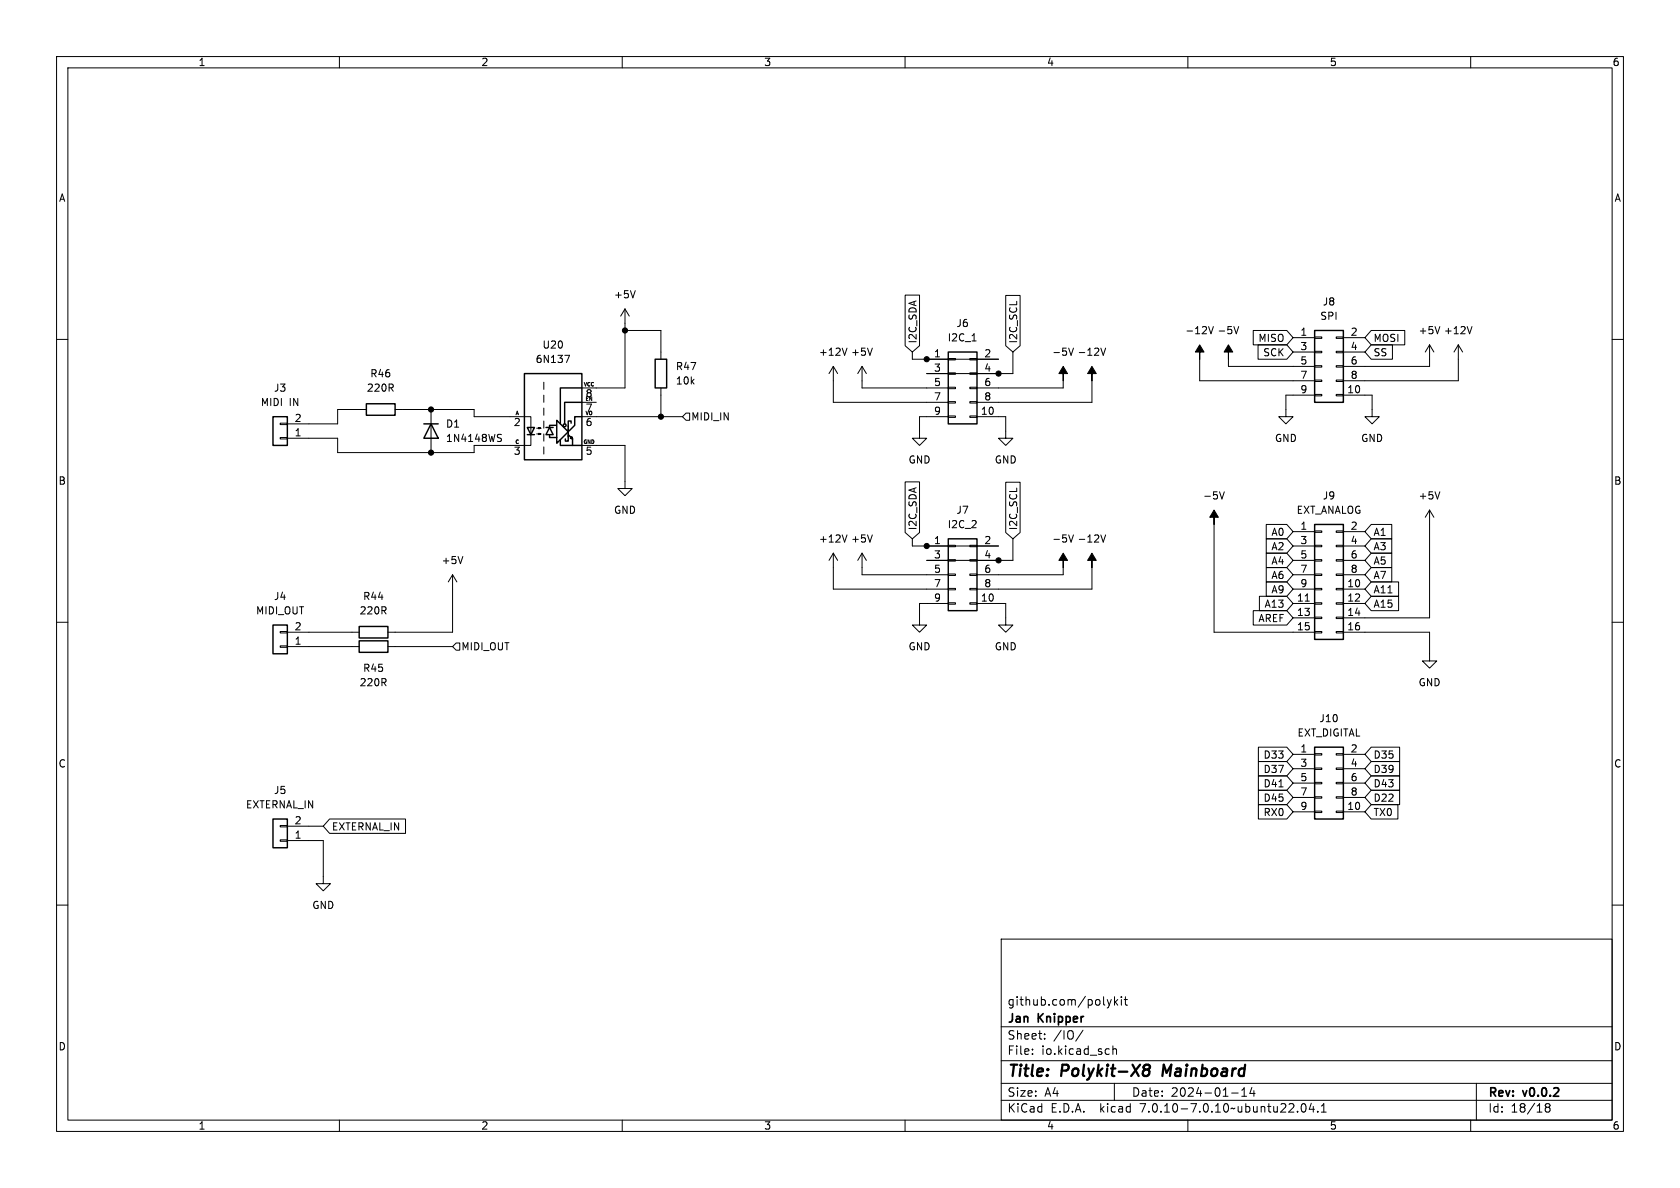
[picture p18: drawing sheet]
<svg xmlns="http://www.w3.org/2000/svg" width="297mm" height="210mm" viewBox="0 0 297 210" stroke-linecap="round" stroke-linejoin="round" font-family="sans-serif">
<defs><g id="words">
<g font-size="2.8">
<text x="178" y="190.9">Title:</text>
<text x="187.7" y="190.9">Polykit-X8</text>
<text x="206.4" y="190.9">Mainboard</text>
</g>
<g font-size="2.1">
<text x="178" y="178">github.com/polykit</text>
<text x="178" y="184">Sheet:</text>
<text x="178" y="181.2">Jan</text>
<text x="183.6" y="181.2">Knipper</text>
<text x="186.2" y="184">/IO/</text>
<text x="178" y="186.7">File:</text>
<text x="184.1" y="186.7">io.kicad_sch</text>
<text x="178" y="196.9">KiCad</text>
<text x="178" y="194.1">Size:</text>
<text x="184.7" y="194.1">A4</text>
<text x="185.7" y="196.9">E.D.A.</text>
<text x="194.6" y="196.9">kicad</text>
<text x="200" y="194.1">Date:</text>
<text x="201.8" y="196.9">7.0.10-7.0.10~ubuntu22.04.1</text>
<text x="207" y="194.1">2024-01-14</text>
<text x="263" y="194.3">Rev:</text>
<text x="263" y="196.9">Id:</text>
<text x="267.1" y="196.9">18/18</text>
<text x="269.4" y="194.3">v0.0.2</text>
</g>
<g font-size="1.8">
<text x="35" y="11.9">1</text>
<text x="85" y="11.9">2</text>
<text x="135" y="11.9">3</text>
<text x="185" y="11.9">4</text>
<text x="235" y="11.9">5</text>
<text x="285" y="11.9">6</text>
<text x="10.3" y="35.9">A</text>
<text x="285.3" y="35.9">A</text>
<text x="108.5" y="52.9">+5V</text>
<text x="169" y="58">J6</text>
<text x="209.4" y="59.3">-12V</text>
<text x="215.1" y="59.3">-5V</text>
<text x="229.8" y="59.4">1</text>
<text x="233.3" y="56.7">SPI</text>
<text x="233.8" y="54.2">J8</text>
<text x="238.7" y="59.4">2</text>
<text x="250.7" y="59.3">+5V</text>
<text x="255.2" y="59.3">+12V</text>
<text x="94.6" y="64.4">6N137</text>
<text x="95.8" y="61.8">U20</text>
<text x="119.4" y="65.6">R47</text>
<text x="144.7" y="63.1">+12V</text>
<text x="150.4" y="63.1">+5V</text>
<text x="162.2" y="60.8" transform="rotate(-90 162.2 60.8)">I2C_SDA</text>
<text x="165" y="63.2">1</text>
<text x="165" y="65.8">3</text>
<text x="167.4" y="60.6">I2C_1</text>
<text x="173.9" y="63.2">2</text>
<text x="173.9" y="65.8">4</text>
<text x="180" y="60.8" transform="rotate(-90 180 60.8)">I2C_SCL</text>
<text x="185.9" y="63.1">-5V</text>
<text x="190.4" y="63.1">-12V</text>
<text x="222.4" y="60.6">MISO</text>
<text x="223.2" y="63.2">SCK</text>
<text x="229.8" y="62">3</text>
<text x="229.8" y="64.5">5</text>
<text x="238.7" y="62">4</text>
<text x="238.7" y="64.5">6</text>
<text x="242.7" y="60.6">MOSI</text>
<text x="242.7" y="63.2">SS</text>
<text x="46" y="72">MIDI</text>
<text x="48.3" y="69.4">J3</text>
<text x="51.1" y="72">IN</text>
<text x="64.8" y="69.4">220R</text>
<text x="65.4" y="66.9">R46</text>
<text x="103.4" y="70.6">8</text>
<text x="119.4" y="68.2">10k</text>
<text x="165" y="68.3">5</text>
<text x="165" y="70.9">7</text>
<text x="173.9" y="68.3">6</text>
<text x="173.9" y="70.9">8</text>
<text x="229.8" y="67.1">7</text>
<text x="229.8" y="69.6">9</text>
<text x="238.1" y="69.6">10</text>
<text x="238.7" y="67.1">8</text>
<text x="52" y="77.2">1</text>
<text x="52" y="74.7">2</text>
<text x="78.7" y="75.8">D1</text>
<text x="90.7" y="75.6">2</text>
<text x="103.4" y="75.6">6</text>
<text x="103.4" y="73.1">7</text>
<text x="122.1" y="74.5">MIDI_IN</text>
<text x="165" y="73.4">9</text>
<text x="173.3" y="73.4">10</text>
<text x="78.7" y="78.3">1N4148WS</text>
<text x="90.7" y="80.7">3</text>
<text x="103.4" y="80.7">5</text>
<text x="160.5" y="82.1">GND</text>
<text x="175.8" y="82.1">GND</text>
<text x="225.3" y="78.3">GND</text>
<text x="240.5" y="78.3">GND</text>
<text x="10.3" y="85.9">B</text>
<text x="212.6" y="88.5">-5V</text>
<text x="233.8" y="88.5">J9</text>
<text x="250.7" y="88.5">+5V</text>
<text x="285.3" y="85.9">B</text>
<text x="108.5" y="91">GND</text>
<text x="162.2" y="93.8" transform="rotate(-90 162.2 93.8)">I2C_SDA</text>
<text x="167.4" y="93.6">I2C_2</text>
<text x="169" y="91">J7</text>
<text x="180" y="93.8" transform="rotate(-90 180 93.8)">I2C_SCL</text>
<text x="224.7" y="94.9">A0</text>
<text x="229.1" y="91">EXT_ANALOG</text>
<text x="229.8" y="93.7">1</text>
<text x="238.7" y="93.7">2</text>
<text x="242.7" y="94.9">A1</text>
<text x="78" y="99.9">+5V</text>
<text x="144.7" y="96.1">+12V</text>
<text x="150.4" y="96.1">+5V</text>
<text x="165" y="96.3">1</text>
<text x="165" y="98.8">3</text>
<text x="165" y="101.3">5</text>
<text x="173.9" y="96.3">2</text>
<text x="173.9" y="98.8">4</text>
<text x="173.9" y="101.3">6</text>
<text x="185.9" y="96.1">-5V</text>
<text x="190.4" y="96.1">-12V</text>
<text x="224.7" y="97.5">A2</text>
<text x="224.7" y="100">A4</text>
<text x="229.8" y="96.3">3</text>
<text x="229.8" y="98.8">5</text>
<text x="229.8" y="101.3">7</text>
<text x="238.7" y="96.3">4</text>
<text x="238.7" y="98.8">6</text>
<text x="238.7" y="101.3">8</text>
<text x="242.7" y="97.5">A3</text>
<text x="242.7" y="100">A5</text>
<text x="48.3" y="106.3">J4</text>
<text x="64.1" y="106.3">R44</text>
<text x="165" y="103.9">7</text>
<text x="165" y="106.4">9</text>
<text x="173.3" y="106.4">10</text>
<text x="173.9" y="103.9">8</text>
<text x="223.5" y="107.6">A13</text>
<text x="224.7" y="105.1">A9</text>
<text x="224.7" y="102.6">A6</text>
<text x="229.2" y="106.4">11</text>
<text x="229.8" y="103.9">9</text>
<text x="238.1" y="103.9">10</text>
<text x="238.1" y="106.4">12</text>
<text x="242.7" y="102.6">A7</text>
<text x="242.7" y="105.1">A11</text>
<text x="242.7" y="107.6">A15</text>
<text x="45.2" y="108.8">MIDI_OUT</text>
<text x="52" y="111.5">2</text>
<text x="63.5" y="108.8">220R</text>
<text x="222.4" y="110.2">AREF</text>
<text x="229.2" y="109">13</text>
<text x="229.2" y="111.5">15</text>
<text x="238.1" y="109">14</text>
<text x="238.1" y="111.5">16</text>
<text x="52" y="114">1</text>
<text x="64.1" y="119">R45</text>
<text x="81.5" y="115.2">MIDI_OUT</text>
<text x="160.5" y="115.2">GND</text>
<text x="175.8" y="115.2">GND</text>
<text x="63.5" y="121.5">220R</text>
<text x="250.7" y="121.5">GND</text>
<text x="229.3" y="130.4">EXT_DIGITAL</text>
<text x="233.2" y="127.9">J10</text>
<text x="10.3" y="135.9">C</text>
<text x="223.3" y="136.8">D37</text>
<text x="223.3" y="134.3">D33</text>
<text x="229.8" y="133.1">1</text>
<text x="229.8" y="135.6">3</text>
<text x="238.7" y="133.1">2</text>
<text x="238.7" y="135.6">4</text>
<text x="242.7" y="136.8">D39</text>
<text x="242.7" y="134.3">D35</text>
<text x="285.3" y="135.9">C</text>
<text x="43.4" y="143.1">EXTERNAL_IN</text>
<text x="48.3" y="140.6">J5</text>
<text x="223.3" y="141.9">D45</text>
<text x="223.3" y="139.4">D41</text>
<text x="229.8" y="138.2">5</text>
<text x="229.8" y="140.7">7</text>
<text x="229.8" y="143.3">9</text>
<text x="238.1" y="143.3">10</text>
<text x="238.7" y="138.2">6</text>
<text x="238.7" y="140.7">8</text>
<text x="242.7" y="141.9">D22</text>
<text x="242.7" y="139.4">D43</text>
<text x="52" y="148.3">1</text>
<text x="52" y="145.8">2</text>
<text x="58.6" y="147">EXTERNAL_IN</text>
<text x="223.3" y="144.5">RX0</text>
<text x="242.7" y="144.5">TX0</text>
<text x="55.1" y="160.9">GND</text>
<text x="10.3" y="185.9">D</text>
<text x="285.3" y="185.9">D</text>
<text x="35" y="199.9">1</text>
<text x="85" y="199.9">2</text>
<text x="135" y="199.9">3</text>
<text x="185" y="199.9">4</text>
<text x="235" y="199.9">5</text>
<text x="285" y="199.9">6</text>
</g>
<g font-size=".9">
<text x="103.1" y="68.3">VCC</text>
<text x="103.4" y="70.9">EN</text>
<text x="91" y="73.4">A</text>
<text x="103.4" y="73.4">VO</text>
<text x="91" y="78.5">C</text>
<text x="103" y="78.5">GND</text>
</g>
</g></defs>
<g fill="none" stroke="#000" stroke-width=".18">
<path d="M10 10h277v190h-277zM12 12h273v186h-273zM60 10v2M110 10v2M160 10v2M210 10v2M260 10v2M10 60h2M110.5 54.6v14h-7.6M110.5 58.4h6.3v5.1M110.5 54.6l-.8 1.3M110.5 54.6l.8 1.3"/>
<path d="M112.3 51.4l-.4 1.2M160 52.2h2.6v8.9l-1.3 1.1-1.3-1.1zM177.8 52.2h2.5v8.9l-1.2 1.1-1.3-1.1zM213.7 57.7l.4 1.3 .4-1.3M218.1 57.7l.5 1.3 .4-1.3M221.6 58.4h5.9l1.1 1.3-1.1 1.3h-5.9zM228.6 59.7h3.8M232.4 59.6h1.3v.2h-1.3zM236.2 59.6h1.3v.2h-1.3zM237.5 59.7h3.8M242.4 58.4h5.9v2.6h-5.9l-1.1-1.3zM254.5 57.7l-.4 1.3"/>
<path d="M260.2 57.7l-.4 1.3M285 60h2M49.5 74.8h1.3v.3h-1.3zM49.5 77.3h1.3v.3h-1.3zM64.8 72.4h-5.1v2.5h-8.9M69.8 72.4h14v1.3h10.1v5h-10.1v1.3h-24.1v-2.5h-8.9M76.2 72.4v7.6M88.2 77.4l.3 .1 .1 .3-.2 .2h-.3M88.2 76.8h.4M94.9 76.7h.7l-.4 .1v-.2l.4 .1M94.9 75.7h.7l-.4 .1v-.2l.4 .1M96.1 67.6v1.2"/>
<path d="M96.1 69.9v1.2M96.1 72.1v1.3M96.1 74.4v1.3M96.1 76.7v1.3M96.1 79v1.3M99.8 62.8h.9l-.6 1.3M102.9 78.7h7.6v7.7h1.3l-1.3 1.2-1.3-1.2h1.3M102.9 73.7h17.7M102.9 71.1h2.5M116.8 68.6v5.1M120.6 73.7l.7-.7h.6v1.3h-.6zM147.3 64.8v6.3h20.3"/>
<path d="M147.3 64.8l-.7 1.2M147.3 64.8l.8 1.2M149.7 61.5l-.4 1.3M152.4 64.8v3.8h15.2M152.4 64.8l-.8 1.2M152.4 64.8l.8 1.2M154.2 61.5l-.4 1.3M161.3 62.2v1.3h15.2M167.6 73.5h1.3v.3h-1.3zM167.6 71h1.3v.2h-1.3zM167.6 68.5h1.3v.2h-1.3zM167.6 65.9h1.3v.3h-1.3z"/>
<path d="M167.6 63.4h1.3v.2h-1.3zM167.6 73.7h-5v3.8h1.2l-1.2 1.2-1.3-1.2h1.3M171.4 73.5h1.3v.3h-1.3zM171.4 71h1.3v.2h-1.3zM171.4 68.5h1.3v.2h-1.3zM171.4 65.9h1.3v.3h-1.3zM171.4 63.4h1.3v.2h-1.3zM171.8 60.3h.8M172.7 73.7h5.1v3.8h1.3l-1.3 1.2-1.3-1.2h1.3M179.1 62.2v3.8h-15.3M188 67.3v1.3h-15.3M188.9 61.5l.5 1.3 .4-1.3"/>
<path d="M193 67.3v3.8h-20.3M194.6 61.5l.4 1.3 .5-1.3M212.1 63.5v3.8h20.3M217.2 63.5v1.3h15.2M222.4 61h5.1l1.1 1.2-1.1 1.3h-5.1zM228.6 62.2h3.8M232.4 69.7h1.3v.3h-1.3zM232.4 67.2h1.3v.2h-1.3zM232.4 64.6h1.3v.3h-1.3zM232.4 62.1h1.3v.3h-1.3zM232.4 69.9h-5.1v3.8h1.3l-1.3 1.2-1.2-1.2h1.2M236.2 69.7h1.3v.3h-1.3z"/>
<path d="M236.2 67.2h1.3v.2h-1.3zM236.2 64.6h1.3v.3h-1.3zM236.2 62.1h1.3v.3h-1.3zM237.5 69.9h5.1v3.8h1.2l-1.2 1.2-1.3-1.2h1.3M237.5 62.2h3.8M242.4 61h3.8v2.5h-3.8l-1.1-1.3zM252.7 61v3.8h-15.2M252.7 61l-.7 1.2M252.7 61l.8 1.2M257.8 61v6.3h-20.3M257.8 61l-.8 1.2M257.8 61l.8 1.2"/>
<path d="M81.8 98.4l-.4 1.2M147.3 97.8v6.3h20.3M147.3 97.8l-.7 1.3M147.3 97.8l.8 1.3M149.7 94.6l-.4 1.2M152.4 97.8v3.8h15.2M152.4 97.8l-.8 1.3M152.4 97.8l.8 1.3M154.2 94.6l-.4 1.2M160 85.2h2.6v8.9l-1.3 1.2-1.3-1.2zM161.3 95.3v1.2h15.2M167.6 98.9h1.3v.3h-1.3z"/>
<path d="M167.6 96.4h1.3v.2h-1.3zM171.4 98.9h1.3v.3h-1.3zM171.4 96.4h1.3v.2h-1.3zM177.8 85.2h2.5v8.9l-1.2 1.2-1.3-1.2zM179.1 95.3v3.8h-15.3M188.9 94.6l.5 1.2 .4-1.2M194.6 94.6l.4 1.2 .5-1.2M214.6 92.7v19.1h17.8M215.6 86.9l.4 1.3 .4-1.3M223.9 95.2h3.6l1.1 1.3-1.1 1.3h-3.6zM223.9 97.8h3.6l1.1 1.3-1.1 1.2h-3.6zM223.9 92.7h3.6l1.1 1.3-1.1 1.3h-3.6z"/>
<path d="M228.6 96.5h3.8M228.6 99.1h3.8M228.6 94h3.8M232.4 98.9h1.3v.3h-1.3zM232.4 96.4h1.3v.2h-1.3zM232.4 93.9h1.3v.2h-1.3zM236.2 98.9h1.3v.3h-1.3zM236.2 96.4h1.3v.2h-1.3zM236.2 93.9h1.3v.2h-1.3zM237.5 96.5h3.8M237.5 99.1h3.8M237.5 94h3.8"/>
<path d="M242.4 95.2h3.6v2.6h-3.6l-1.1-1.3zM242.4 97.8h3.6v2.5h-3.6l-1.1-1.2zM242.4 92.7h3.6v2.6h-3.6l-1.1-1.3zM252.7 90.2v19h-15.2M252.7 90.2l-.7 1.2M252.7 90.2l.8 1.2M254.5 86.9l-.4 1.3M10 110h2M49.5 111.6h1.3v.3h-1.3zM49.5 114.2h1.3v.2h-1.3zM50.8 111.8h12.7M50.8 114.3h12.7"/>
<path d="M68.6 114.3h11.4M80 114.3l.6-.6h.7v1.2h-.7zM80 101.6v10.2h-11.4M80 101.6l-.8 1.3M80 101.6l.8 1.3M167.6 106.6h1.3v.2h-1.3zM167.6 104h1.3v.3h-1.3zM167.6 101.5h1.3v.2h-1.3zM167.6 106.7h-5v3.8h1.2l-1.2 1.3-1.3-1.3h1.3M171.4 106.6h1.3v.2h-1.3zM171.4 104h1.3v.3h-1.3zM171.4 101.5h1.3v.2h-1.3z"/>
<path d="M172.7 106.7h5.1v3.8h1.3l-1.3 1.3-1.3-1.3h1.3M188 100.3v1.3h-15.3M193 100.3v3.8h-20.3M221.6 107.9h5.9l1.1 1.3-1.1 1.3h-5.9zM222.6 105.4h4.9l1.1 1.3-1.1 1.3h-4.9zM223.9 102.9h3.6l1.1 1.2-1.1 1.3h-3.6zM223.9 100.3h3.6l1.1 1.3-1.1 1.3h-3.6zM228.6 106.7h3.8M228.6 101.6h3.8M228.6 104.1h3.8M228.6 109.2h3.8M230.7 106.3h.8"/>
<path d="M232.4 111.6h1.3v.3h-1.3zM232.4 109.1h1.3v.2h-1.3zM232.4 106.6h1.3v.2h-1.3zM232.4 104h1.3v.3h-1.3zM232.4 101.5h1.3v.2h-1.3zM236.2 111.6h1.3v.3h-1.3zM236.2 109.1h1.3v.2h-1.3zM236.2 106.6h1.3v.2h-1.3zM236.2 104h1.3v.3h-1.3zM236.2 101.5h1.3v.2h-1.3zM237.5 111.8h15.2v5h1.3l-1.3 1.3-1.2-1.3h1.2M237.5 106.7h3.8"/>
<path d="M237.5 101.6h3.8M237.5 104.1h3.8M242.4 100.3h3.6v2.6h-3.6l-1.1-1.3zM242.4 102.9h4.9v2.5h-4.9l-1.1-1.3zM242.4 105.4h4.9v2.6h-4.9l-1.1-1.3zM285 110h2M222.5 139.7h5l1.1 1.3-1.1 1.2h-5zM222.5 137.2h5l1.1 1.2-1.1 1.3h-5zM222.5 134.6h5l1.1 1.3-1.1 1.3h-5zM222.5 132.1h5l1.1 1.3-1.1 1.2h-5zM226.1 139.1h.7M228.6 133.4h3.8"/>
<path d="M228.6 135.9h3.8M228.6 138.4h3.8M232.4 138.3h1.3v.3h-1.3zM232.4 135.8h1.3v.2h-1.3zM232.4 133.2h1.3v.3h-1.3zM236.2 138.3h1.3v.3h-1.3zM236.2 135.8h1.3v.2h-1.3zM236.2 133.2h1.3v.3h-1.3zM237.5 133.4h3.8M237.5 135.9h3.8M237.5 138.4h3.8M242.4 134.6h5v2.6h-5l-1.1-1.3z"/>
<path d="M242.4 139.7h5v2.5h-5l-1.1-1.2zM242.4 137.2h5v2.5h-5l-1.1-1.3zM242.4 132.1h5v2.5h-5l-1.1-1.2zM10 160h2M49.5 145.9h1.3v.3h-1.3zM49.5 148.5h1.3v.2h-1.3zM50.8 148.6h6.3v7.6h1.3l-1.3 1.3-1.2-1.3h1.2M50.8 146.1h6.3M58.3 144.8h13.4v2.5h-13.4l-1.2-1.2zM222.5 142.2h5l1.1 1.3-1.1 1.3h-5zM228.6 143.5h3.8M228.6 141h3.8"/>
<path d="M232.4 143.4h1.3v.2h-1.3zM232.4 140.8h1.3v.3h-1.3zM236.2 143.4h1.3v.2h-1.3zM236.2 140.8h1.3v.3h-1.3zM237.5 143.5h3.8M237.5 141h3.8M242.4 142.2h4.7v2.6h-4.7l-1.1-1.3zM285 160h2M177 166h108v32h-108zM195.7 176.7l.4 1M196.1 177.7l-.1 .4-.3 .1M196.5 176.7l-.4 1"/>
<path d="M197 176.2v1.5M197.2 177.1l.4 .6M197.6 176.7l-.6 .6M198.2 176.2v.1M198.2 176.7v1M198.7 176.7h.6M199 176.2v1.3l.3 .2M60 198v2M110 198v2M160 198v2M177 194.5h108M177 191.5h108"/>
<path d="M177 187.5h108M177 181.5h108M182.5 186.3v.1M182.5 185.5v.1M184.7 183.6v.1M184.7 182.8v.1M191.5 182.1l-1.3 2M196.7 184.9v1.5M196.7 185.5l.3-.1 .3 .1 .1 .9M197 191.5v3M210 198v2M217.7 193.2h1.2"/>
<path d="M219.5 193.8h.9M219.5 192.7l.5-.4v1.5M221.3 192.2l-.3 1.1h.9M221.7 192.8v1M229.4 196.5v.1M230.2 195.2l.2-.1a.81 .81 0 0 1 .6 .6 .81 .81 0 0 1-.3 .8l-.2 .1a.81 .81 0 0 1-.3-1.4zM231.8 195l-.3 1.1h.9M232.2 195.6v1M233 196.5v.1M233.6 196.6h.9M233.6 195.5l.4-.4v1.5M260 198v2"/>
<path d="M261 191.5v6.5M273.5 195.7l-.3-.2 .3-.4h.2l.3 .3-.3 .3M273.5 195.7l-.3 .3v.3l.3 .3h.2l.3-.3v-.4l-.3-.2M273.5 195.7h.2"/>
</g>
<path d="M202.2 188.6a.64 .64 0 0 1 1-.2l.1 .3-.4 .4M202.2 188.9l.3 .2M202.5 189.1h.4M202.5 189.1l-.3 .2M202.9 189.1l.2 .1a.65 .65 0 0 1-.1 .8 .65 .65 0 0 1-.8 .1M205.7 188.2l-.2 2" fill="none" stroke="#000" stroke-width=".4"/>
<g fill="#000" stroke="#000" stroke-width=".18">
<path d="M188 64.8l.7 1.2h-.7v1.3v-1.3h-.8zM193 64.8l.8 1.2h-.8v1.3v-1.3h-.7zM212.1 61l.8 1.2h-.8v1.3v-1.3h-.8zM217.2 61l.7 1.2h-.7v1.3v-1.3h-.8zM214.6 90.2l.8 1.2h-.8v1.3v-1.3h-.7zM188 97.8l.7 1.3h-.7v1.2v-1.2h-.8zM193 97.8l.8 1.3h-.8v1.2v-1.2h-.7z"/>
<circle cx="110.5" cy="58.4" r=".46"/>
<circle cx="76.2" cy="72.4" r=".46"/>
<circle cx="116.8" cy="73.7" r=".46"/>
<circle cx="163.8" cy="63.5" r=".46"/>
<circle cx="176.5" cy="66" r=".46"/>
<circle cx="76.2" cy="80" r=".46"/>
<circle cx="163.8" cy="96.5" r=".46"/>
<circle cx="176.5" cy="99.1" r=".46"/>
</g>
<g fill="none" stroke="#000" stroke-width=".25">
<path d="M232.4 58.4h5.1v12.7h-5.1zM48.3 73.7h2.5v5h-2.5zM64.8 71.4h5v2h-5zM74.9 74.9h2.6M76.2 74.9l1.3 2.6h-2.6zM92.7 66h10.2v15.3h-10.2zM93.2 75.6h1.3l-.6 1.2zM93.2 76.8h1.3M96.5 75.6h1.3M97.2 77v.3h1.2M97.2 75.6l.6 1.2h-1.3zM98.3 75.2h-1.1v.4"/>
<path d="M98.4 74.3l2.1 2-2.1 2.1zM99.1 77.7v1h3.8M100.5 77v1h-.6v-.4M100.5 76.8l.7 .8-.1-.4-.3 .3 .4 .1v1.1M100.5 75.3v1.9M101 74.8v-.4h-.5v1M102.9 68.6h-3.8v6.3M102.9 71.1h-3.1v3.8M102.9 73.7h-1.3v1.5l-1 1M115.8 63.5h2.1v5.1h-2.1zM167.6 62.2h5.1v12.7h-5.1zM167.6 95.3h5.1v12.7h-5.1z"/>
<path d="M232.4 92.7h5.1v20.3h-5.1zM48.3 110.5h2.5v5.1h-2.5zM63.5 110.7h5.1v2.1h-5.1zM63.5 113.3h5.1v2h-5.1zM232.4 132.1h5.1v12.7h-5.1zM48.3 144.8h2.5v5.1h-2.5z"/>
<circle cx="99.8" cy="75.2" r=".25"/>
</g>
<use href="#words"/>
</svg>
